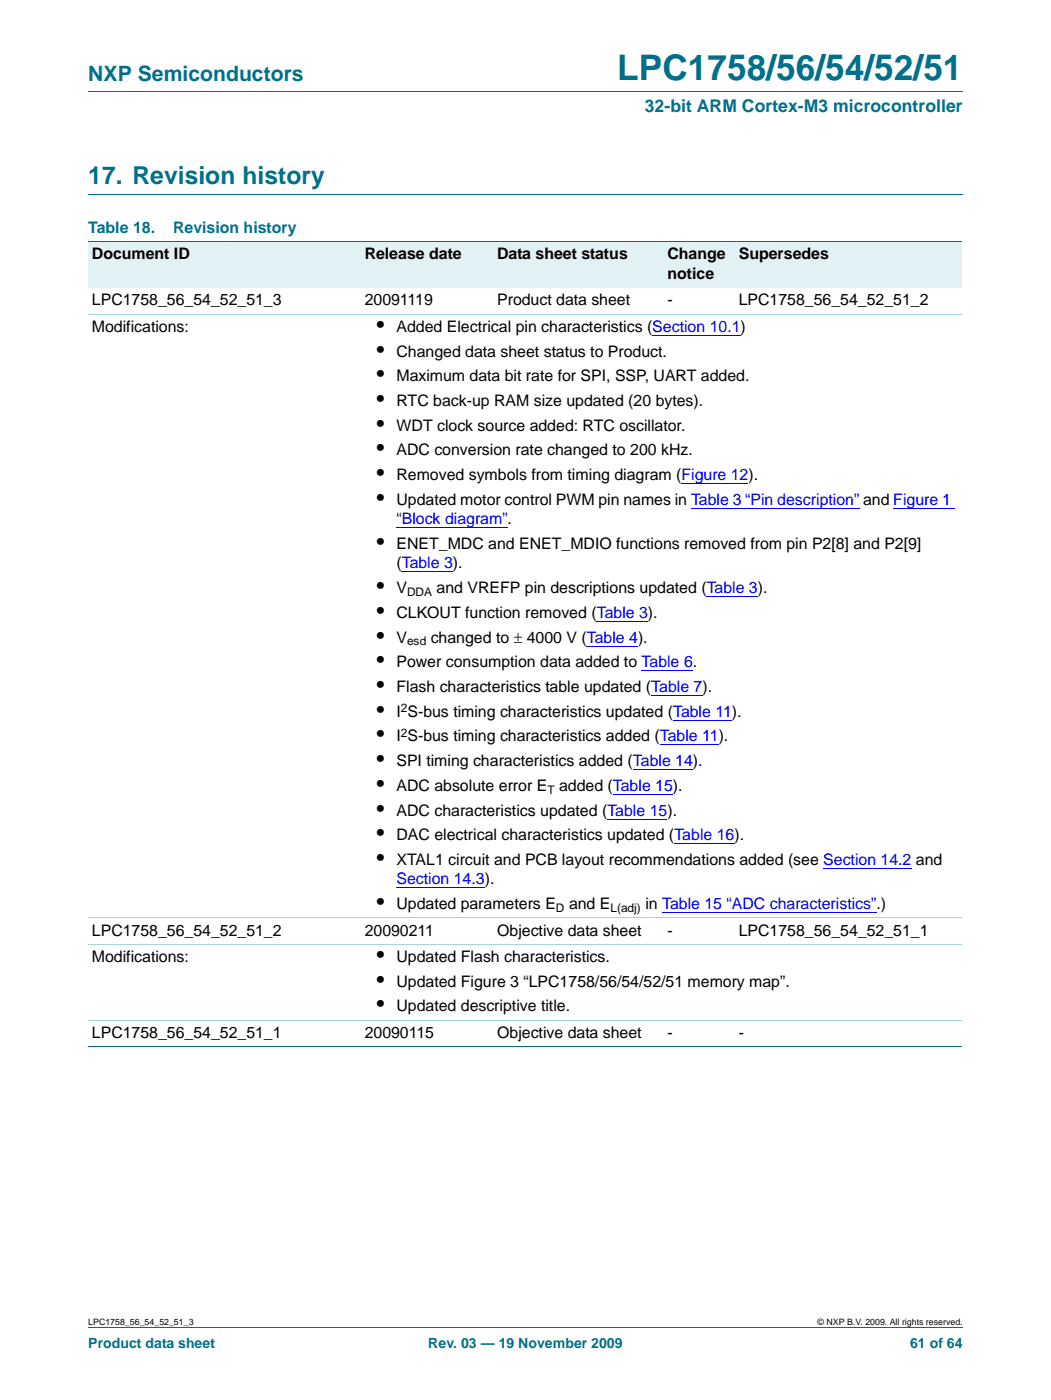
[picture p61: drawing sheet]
<svg xmlns="http://www.w3.org/2000/svg" width="210mm" height="280mm" viewBox="0 0 210 280" stroke-linecap="round" stroke-linejoin="round" font-family="sans-serif">
<defs><g id="words">
<text font-size="7" fill="#00708a" x="123.3" y="16">LPC1758/56/54/52/51</text>
<text font-size="4.9" fill="#00708a" x="17.6" y="36.8">17. Revision history</text>
<text font-size="4.2" fill="#00708a" x="17.6" y="16.2">NXP Semiconductors</text>
<g font-size="4.2">
<text x="75.3" y="66.3">•</text>
<text x="75.3" y="71.2">•</text>
<text x="75.3" y="76.2">•</text>
<text x="75.3" y="81.1">•</text>
<text x="75.3" y="86.1">•</text>
<text x="75.3" y="91">•</text>
<text x="75.3" y="95.9">•</text>
<text x="75.3" y="100.9">•</text>
<text x="75.3" y="109.7">•</text>
<text x="75.3" y="118.5">•</text>
<text x="75.3" y="123.4">•</text>
<text x="75.3" y="128.4">•</text>
<text x="75.3" y="133.3">•</text>
<text x="75.3" y="138.3">•</text>
<text x="75.3" y="143.2">•</text>
<text x="75.3" y="148.1">•</text>
<text x="75.3" y="153.1">•</text>
<text x="75.3" y="158">•</text>
<text x="75.3" y="163">•</text>
<text x="75.3" y="167.9">•</text>
<text x="75.3" y="172.8">•</text>
<text x="75.3" y="181.7">•</text>
<text x="75.3" y="192.3">•</text>
<text x="75.3" y="197.2">•</text>
<text x="75.3" y="202.1">•</text>
</g>
<text font-size="3.5" fill="#00708a" x="128.8" y="22.4">32-bit ARM Cortex-M3 microcontroller</text>
<g font-size="3.2" fill="#00708a">
<text x="17.6" y="46.5">Table 18.</text>
<text x="34.6" y="46.5">Revision history</text>
</g>
<g font-size="3.2">
<text x="18.4" y="51.8">Document ID</text>
<text x="72.8" y="51.8">Release date</text>
<text x="99.3" y="51.8">Data sheet status</text>
<text x="133.3" y="51.8">Change</text>
<text x="147.6" y="51.8">Supersedes</text>
<text x="133.3" y="55.7">notice</text>
<text x="18.4" y="61">LPC1758_56_54_52_51_3</text>
<text x="72.8" y="61">20091119</text>
<text x="99.3" y="61">Product data sheet</text>
<text x="133.3" y="61">-</text>
<text x="147.6" y="61">LPC1758_56_54_52_51_2</text>
<text x="18.4" y="66.3">Modifications:</text>
<text x="79.2" y="66.3">Added Electrical pin characteristics (Section 10.1)</text>
<text x="79.2" y="71.2">Changed data sheet status to Product.</text>
<text x="79.2" y="76.2">Maximum data bit rate for SPI, SSP, UART added.</text>
<text x="79.2" y="81.1">RTC back-up RAM size updated (20 bytes).</text>
<text x="79.2" y="86.1">WDT clock source added: RTC oscillator.</text>
<text x="79.2" y="91">ADC conversion rate changed to 200 kHz.</text>
<text x="79.2" y="95.9">Removed symbols from timing diagram (Figure 12).</text>
<text x="79.2" y="100.9">Updated motor control PWM pin names in Table 3 “Pin description” and Figure 1</text>
<text x="79.2" y="109.7">ENET_MDC and ENET_MDIO functions removed from pin P2[8] and P2[9]</text>
<text x="79.2" y="113.6">(Table 3).</text>
<text x="79.2" y="118.5">V</text>
<text x="87.2" y="118.5">and VREFP pin descriptions updated (Table 3).</text>
<text x="79.2" y="123.4">CLKOUT function removed (Table 3).</text>
<text x="79.2" y="128.4">V</text>
<text x="86" y="128.4">changed to ± 4000 V (Table 4).</text>
<text x="79.2" y="133.3">Power consumption data added to Table 6.</text>
<text x="79.2" y="138.3">Flash characteristics table updated (Table 7).</text>
<text x="79.2" y="143.2">I S-bus timing characteristics updated (Table 11).</text>
<text x="79.2" y="148.1">I S-bus timing characteristics added (Table 11).</text>
<text x="79.2" y="153.1">SPI timing characteristics added (Table 14).</text>
<text x="79.2" y="158">ADC absolute error E</text>
<text x="111.7" y="158">added (Table 15).</text>
<text x="79.2" y="163">ADC characteristics updated (Table 15).</text>
<text x="79.2" y="167.9">DAC electrical characteristics updated (Table 16).</text>
<text x="79.2" y="172.8">XTAL1 circuit and PCB layout recommendations added (see Section 14.2 and</text>
<text x="79.2" y="181.7">Updated parameters E</text>
<text x="113.6" y="181.7">and E</text>
<text x="128.9" y="181.7">in Table 15 “ADC characteristics”.)</text>
<text x="18.4" y="187">LPC1758_56_54_52_51_2</text>
<text x="72.8" y="187">20090211</text>
<text x="99.3" y="187">Objective data sheet</text>
<text x="133.3" y="187">-</text>
<text x="147.6" y="187">LPC1758_56_54_52_51_1</text>
<text x="18.4" y="192.3">Modifications:</text>
<text x="79.2" y="192.3">Updated Flash characteristics.</text>
<text x="79.2" y="197.2">Updated Figure 3 “LPC1758/56/54/52/51 memory map”.</text>
<text x="79.2" y="202.1">Updated descriptive title.</text>
<text x="18.4" y="207.4">LPC1758_56_54_52_51_1</text>
<text x="72.8" y="207.4">20090115</text>
<text x="99.3" y="207.4">Objective data sheet</text>
<text x="133.3" y="207.4">-</text>
<text x="147.6" y="207.4">-</text>
</g>
<g font-size="3.2" fill="#00f">
<text x="79.2" y="104.7">“Block diagram”.</text>
<text x="79.2" y="176.7">Section 14.3).</text>
</g>
<g font-size="2.8" fill="#00708a">
<text x="17.6" y="269.3">Product data sheet</text>
<text x="85.5" y="269.3">Rev. 03 — 19 November 2009</text>
<text x="181.8" y="269.3">61 of 64</text>
</g>
<g font-size="2.4">
<text x="81.3" y="119.1">DDA</text>
<text x="81.3" y="129">esd</text>
<text x="80.1" y="142.3">2</text>
<text x="80.1" y="147.2">2</text>
<text x="109.3" y="158.6">T</text>
<text x="111" y="182.2">D</text>
<text x="121.9" y="182.2">L(adj)</text>
</g>
<g font-size="1.8">
<text x="17.6" y="264.7">LPC1758_56_54_52_51_3</text>
<text x="163.3" y="264.7">© NXP B.V. 2009. All rights reserved.</text>
</g>
</g></defs>
<path d="M17.6 18.3h174.7M17.6 38.8h174.7M17.6 265.3h174.7" fill="none" stroke="#00708a" stroke-width=".2"/>
<g fill="#e2f1f4">
<path d="M17.6 48.3h54.5v9.2h-54.5z"/>
<path d="M72.1 48.3h26.5v9.2h-26.5z"/>
<path d="M98.6 48.3h34v9.2h-34z"/>
<path d="M132.6 48.3h14.3v9.2h-14.3z"/>
<path d="M146.9 48.3h45.2v9.2h-45.2z"/>
</g>
<path d="M130.3 67h17.6M136.1 96.6h13.4M138 101.6h32.6" fill="none" stroke="#00f" stroke-width=".2"/>
<path d="M170.6 101.5h1v.2h-1z" fill="#00f"/>
<path d="M178.4 101.6h12.3" fill="none" stroke="#00f" stroke-width=".2"/>
<path d="M79.2 105.4h1v.1h-1z" fill="#00f"/>
<path d="M80.2 105.4h20.1" fill="none" stroke="#00f" stroke-width=".2"/>
<path d="M100.3 105.4h1.1v.1h-1.1z" fill="#00f"/>
<g fill="none" stroke="#00f" stroke-width=".2">
<path d="M80.2 114.3h10.3M141.1 119.2h10.3M117.2 129.1h10.2M119.2 124.2h10.2M128.1 134h10.3M130.1 139h10.2M122.4 158.7h12M126.4 153.8h12M131.8 148.9h11.7M134.4 143.9h11.8M79.2 177.4h17.6M121.3 163.7h12"/>
<path d="M134.7 168.6h12M164.4 173.5h17.7M132.2 182.4h41.8"/>
</g>
<path d="M174 182.3h1v.2h-1z" fill="#00f"/>
<path d="M17.6 48.3h174.5M17.6 209.2h174.5" fill="none" stroke="#00708a" stroke-width=".2"/>
<path d="M17.6 62.8h174.5M17.6 183.4h174.5M17.6 188.7h174.5M17.6 203.9h174.5" fill="none" stroke="#a5d5dc" stroke-width=".2"/>
<use href="#words"/>
</svg>
